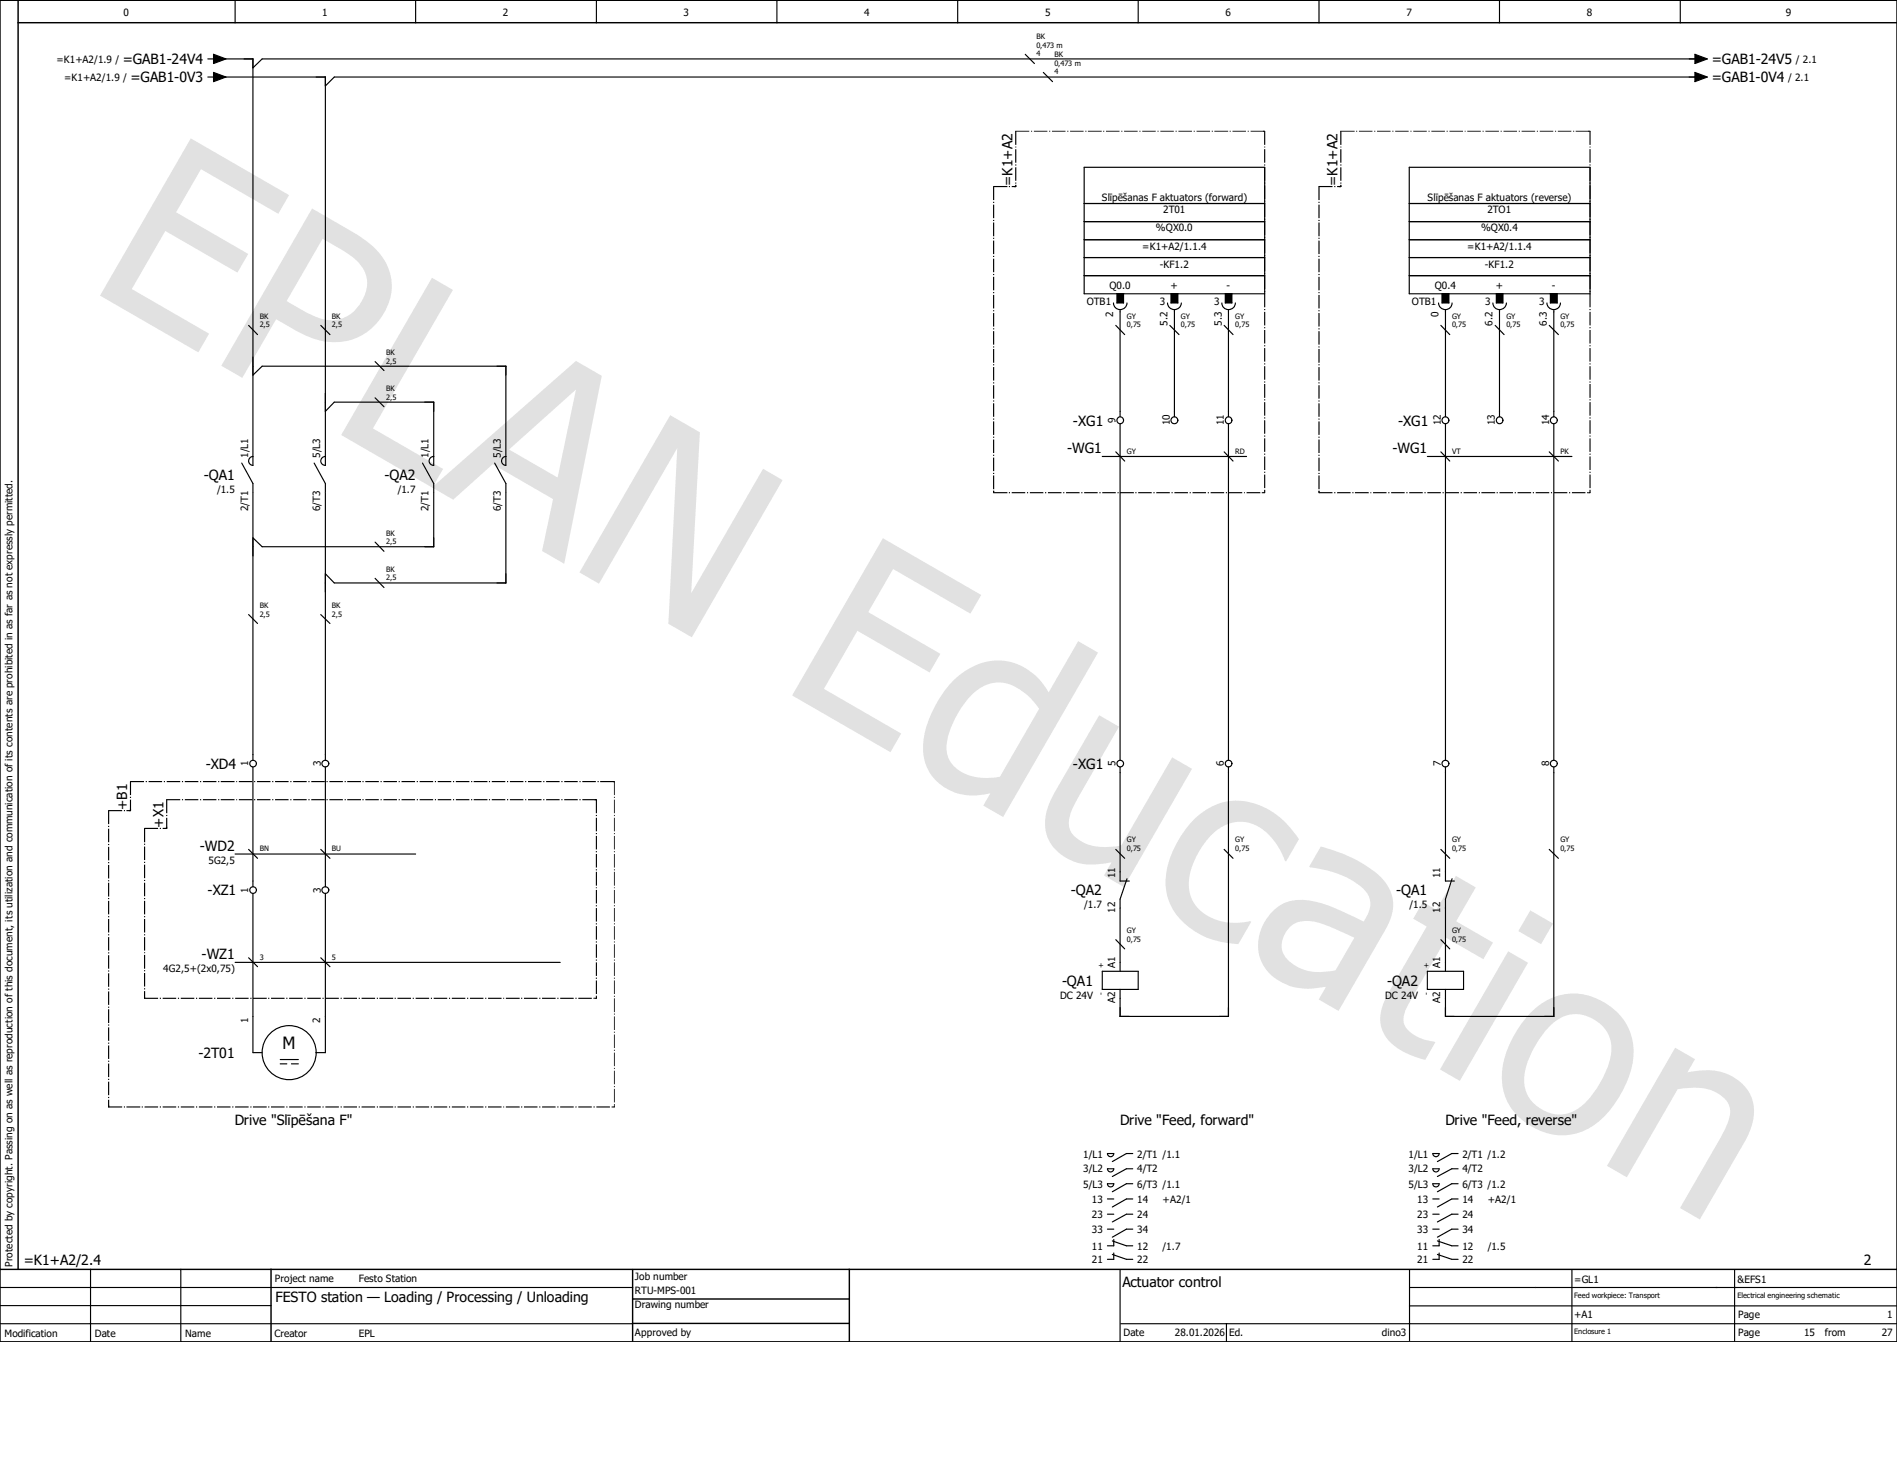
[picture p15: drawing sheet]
<svg xmlns="http://www.w3.org/2000/svg" width="279mm" height="216mm" viewBox="0 0 279 216" stroke-linecap="round" stroke-linejoin="round" font-family="sans-serif">
<defs><g id="words">
<text font-size="2.5" x="41.6" y="154.5">M</text>
<g font-size="2.1">
<text x="18.1" y="9.5">=GAB1-24V4</text>
<text x="252.1" y="9.5">=GAB1-24V5</text>
<text x="19.2" y="12.1">=GAB1-0V3</text>
<text x="252.1" y="12.1">=GAB1-0V4</text>
<text x="149.1" y="27.3" transform="rotate(-90 149.1 27.3)">=K1+A2</text>
<text x="197" y="27.3" transform="rotate(-90 197 27.3)">=K1+A2</text>
<text x="158" y="62.7">-XG1</text>
<text x="205.9" y="62.7">-XG1</text>
<text x="30" y="70.7">-QA1</text>
<text x="56.6" y="70.7">-QA2</text>
<text x="157.2" y="66.8">-WG1</text>
<text x="205.1" y="66.8">-WG1</text>
<text x="30.3" y="113.2">-XD4</text>
<text x="158" y="113.2">-XG1</text>
<text x="18.8" y="119.3" transform="rotate(-90 18.8 119.3)">+B1</text>
<text x="24.1" y="121.9" transform="rotate(-90 24.1 121.9)">+X1</text>
<text x="29.4" y="125.3">-WD2</text>
<text x="30.6" y="131.9">-XZ1</text>
<text x="157.7" y="131.9">-QA2</text>
<text x="205.7" y="131.9">-QA1</text>
<text x="29.7" y="141.3">-WZ1</text>
<text x="156.4" y="145.2">-QA1</text>
<text x="204.3" y="145.2">-QA2</text>
<text x="29.3" y="155.8">-2T01</text>
<text x="34.6" y="165.6">Drive &quot;Slīpēšana F&quot;</text>
<text x="165" y="165.6">Drive &quot;Feed, forward&quot;</text>
<text x="212.9" y="165.6">Drive &quot;Feed, reverse&quot;</text>
<text x="3.5" y="186.3">=K1+A2/2.4</text>
<text x="40.6" y="191.7">FESTO station — Loading / Processing / Unloading</text>
<text x="165.3" y="189.5">Actuator control</text>
<text x="274.5" y="186.3">2</text>
</g>
<g font-size="1.5">
<text x="18.2" y="2.3">0</text>
<text x="47.5" y="2.3">1</text>
<text x="74.1" y="2.3">2</text>
<text x="100.7" y="2.3">3</text>
<text x="127.3" y="2.3">4</text>
<text x="153.9" y="2.3">5</text>
<text x="180.5" y="2.3">6</text>
<text x="207.1" y="2.3">7</text>
<text x="233.7" y="2.3">8</text>
<text x="263" y="2.3">9</text>
<text x="8.3" y="9.2">=K1+A2/1.9 /</text>
<text x="9.4" y="11.9">=K1+A2/1.9 /</text>
<text x="263.4" y="11.9">/ 2.1</text>
<text x="264.5" y="9.2">/ 2.1</text>
<text x="162.3" y="29.6">Slīpēšanas F aktuators (forward)</text>
<text x="210.3" y="29.6">Slīpēšanas F aktuators (reverse)</text>
<text x="170.3" y="34.1">%QX0.0</text>
<text x="171.3" y="31.4">2T01</text>
<text x="218.1" y="34.1">%QX0.4</text>
<text x="219.1" y="31.4">2TO1</text>
<text x="168.2" y="36.7">=K1+A2/1.1.4</text>
<text x="170.8" y="39.4">-KF1.2</text>
<text x="216.1" y="36.7">=K1+A2/1.1.4</text>
<text x="218.7" y="39.4">-KF1.2</text>
<text x="160.1" y="44.9">OTB1</text>
<text x="163.4" y="42.6">Q0.0</text>
<text x="164" y="46.7" transform="rotate(-90 164 46.7)">2</text>
<text x="170.8" y="44.9">3</text>
<text x="172" y="48" transform="rotate(-90 172 48)">5.2</text>
<text x="172.4" y="42.6">+</text>
<text x="178.8" y="44.9">3</text>
<text x="180" y="48" transform="rotate(-90 180 48)">5.3</text>
<text x="180.6" y="42.6">-</text>
<text x="207.9" y="44.9">OTB1</text>
<text x="211.3" y="42.6">Q0.4</text>
<text x="211.9" y="46.7" transform="rotate(-90 211.9 46.7)">0</text>
<text x="218.7" y="44.9">3</text>
<text x="219.8" y="48" transform="rotate(-90 219.8 48)">6.2</text>
<text x="220.3" y="42.6">+</text>
<text x="226.7" y="44.9">3</text>
<text x="227.8" y="48" transform="rotate(-90 227.8 48)">6.3</text>
<text x="228.6" y="42.6">-</text>
<text x="164.3" y="62.3" transform="rotate(-90 164.3 62.3)">9</text>
<text x="172.3" y="62.7" transform="rotate(-90 172.3 62.7)">10</text>
<text x="180.3" y="62.7" transform="rotate(-90 180.3 62.7)">11</text>
<text x="212.2" y="62.7" transform="rotate(-90 212.2 62.7)">12</text>
<text x="220.2" y="62.7" transform="rotate(-90 220.2 62.7)">13</text>
<text x="228.2" y="62.7" transform="rotate(-90 228.2 62.7)">14</text>
<text x="36.5" y="67.4" transform="rotate(-90 36.5 67.4)">1/L1</text>
<text x="47.2" y="67.4" transform="rotate(-90 47.2 67.4)">5/L3</text>
<text x="63.1" y="67.4" transform="rotate(-90 63.1 67.4)">1/L1</text>
<text x="73.8" y="67.4" transform="rotate(-90 73.8 67.4)">5/L3</text>
<text x="32" y="72.6">/1.5</text>
<text x="36.5" y="75.3" transform="rotate(-90 36.5 75.3)">2/T1</text>
<text x="47.2" y="75.3" transform="rotate(-90 47.2 75.3)">6/T3</text>
<text x="58.6" y="72.6">/1.7</text>
<text x="63.1" y="75.3" transform="rotate(-90 63.1 75.3)">2/T1</text>
<text x="73.8" y="75.3" transform="rotate(-90 73.8 75.3)">6/T3</text>
<text x="36.6" y="112.9" transform="rotate(-90 36.6 112.9)">1</text>
<text x="47.2" y="112.9" transform="rotate(-90 47.2 112.9)">3</text>
<text x="164.3" y="112.9" transform="rotate(-90 164.3 112.9)">5</text>
<text x="180.3" y="112.9" transform="rotate(-90 180.3 112.9)">6</text>
<text x="212.2" y="112.9" transform="rotate(-90 212.2 112.9)">7</text>
<text x="228.2" y="112.9" transform="rotate(-90 228.2 112.9)">8</text>
<text x="30.7" y="127.2">5G2,5</text>
<text x="36.6" y="131.5" transform="rotate(-90 36.6 131.5)">1</text>
<text x="47.2" y="131.5" transform="rotate(-90 47.2 131.5)">3</text>
<text x="164.3" y="129.3" transform="rotate(-90 164.3 129.3)">11</text>
<text x="212.1" y="129.3" transform="rotate(-90 212.1 129.3)">11</text>
<text x="159.7" y="133.8">/1.7</text>
<text x="164.3" y="134.4" transform="rotate(-90 164.3 134.4)">12</text>
<text x="207.6" y="133.8">/1.5</text>
<text x="212.1" y="134.4" transform="rotate(-90 212.1 134.4)">12</text>
<text x="24" y="143.2">4G2,5+(2x0,75)</text>
<text x="164.3" y="142.6" transform="rotate(-90 164.3 142.6)">A1</text>
<text x="212.1" y="142.6" transform="rotate(-90 212.1 142.6)">A1</text>
<text x="156.1" y="147.1">DC 24V</text>
<text x="164.3" y="147.8" transform="rotate(-90 164.3 147.8)">A2</text>
<text x="204" y="147.1">DC 24V</text>
<text x="212.1" y="147.8" transform="rotate(-90 212.1 147.8)">A2</text>
<text x="36.5" y="150.6" transform="rotate(-90 36.5 150.6)">1</text>
<text x="47.2" y="150.6" transform="rotate(-90 47.2 150.6)">2</text>
<text x="159.6" y="170.5">1/L1</text>
<text x="159.6" y="172.7">3/L2</text>
<text x="167.5" y="170.5">2/T1 /1.1</text>
<text x="167.5" y="172.7">4/T2</text>
<text x="207.5" y="170.5">1/L1</text>
<text x="207.5" y="172.7">3/L2</text>
<text x="215.4" y="170.5">2/T1 /1.2</text>
<text x="215.4" y="172.7">4/T2</text>
<text x="159.6" y="174.9">5/L3</text>
<text x="160.8" y="177.2">13</text>
<text x="160.8" y="179.4">23</text>
<text x="167.5" y="174.9">6/T3 /1.1</text>
<text x="167.5" y="177.2">14</text>
<text x="167.5" y="179.4">24</text>
<text x="171.2" y="177.2">+A2/1</text>
<text x="207.5" y="174.9">5/L3</text>
<text x="208.7" y="177.2">13</text>
<text x="208.7" y="179.4">23</text>
<text x="215.4" y="174.9">6/T3 /1.2</text>
<text x="215.4" y="177.2">14</text>
<text x="215.4" y="179.4">24</text>
<text x="219.1" y="177.2">+A2/1</text>
<text x="160.8" y="181.6">33</text>
<text x="160.8" y="184">11</text>
<text x="167.5" y="181.6">34</text>
<text x="167.5" y="184">12</text>
<text x="171.2" y="184">/1.7</text>
<text x="208.7" y="181.6">33</text>
<text x="208.7" y="184">11</text>
<text x="215.4" y="181.6">34</text>
<text x="215.4" y="184">12</text>
<text x="219.1" y="184">/1.5</text>
<text x="1.8" y="186.6" transform="rotate(-90 1.8 186.6)">Protected by copyright. Passing on as well as reproduction of this document, its utilization and communication of its contents are prohibited in as far as not expressly permitted.</text>
<text x="40.5" y="188.8">Project name</text>
<text x="52.9" y="188.8">Festo Station</text>
<text x="93.5" y="190.5">RTU-MPS-001</text>
<text x="93.5" y="188.5">Job number</text>
<text x="160.8" y="186">21</text>
<text x="167.5" y="186">22</text>
<text x="208.7" y="186">21</text>
<text x="215.4" y="186">22</text>
<text x="231.9" y="188.9">=GL1</text>
<text x="255.9" y="188.9">&amp;EFS1</text>
<text x=".7" y="196.9">Modification</text>
<text x="14" y="196.9">Date</text>
<text x="27.3" y="196.9">Name</text>
<text x="40.4" y="196.8">Creator</text>
<text x="52.8" y="196.8">EPL</text>
<text x="93.5" y="196.8">Approved by</text>
<text x="93.5" y="192.7">Drawing number</text>
<text x="165.5" y="196.8">Date</text>
<text x="173.1" y="196.8">28.01.2026</text>
<text x="181" y="196.8">Ed.</text>
<text x="203.5" y="196.8">dino3</text>
<text x="231.9" y="194.1">+A1</text>
<text x="256" y="196.8">Page</text>
<text x="256" y="194.1">Page</text>
<text x="265.7" y="196.8">15</text>
<text x="268.8" y="196.8">from</text>
<text x="277.2" y="196.8">27</text>
<text x="278" y="194.1">1</text>
</g>
<g font-size="1.1">
<text x="152.6" y="5.7">BK</text>
<text x="152.6" y="8.3">4</text>
<text x="152.6" y="7">0,473 m</text>
<text x="155.3" y="11">4</text>
<text x="155.3" y="9.7">0,473 m</text>
<text x="155.3" y="8.4">BK</text>
<text x="38.3" y="46.9">BK</text>
<text x="48.9" y="46.9">BK</text>
<text x="166" y="46.9">GY</text>
<text x="173.9" y="46.9">GY</text>
<text x="181.9" y="46.9">GY</text>
<text x="213.9" y="46.9">GY</text>
<text x="221.9" y="46.9">GY</text>
<text x="229.8" y="46.9">GY</text>
<text x="38.3" y="48.2">2,5</text>
<text x="48.9" y="48.2">2,5</text>
<text x="56.9" y="53.5">2,5</text>
<text x="56.9" y="52.2">BK</text>
<text x="166" y="48.2">0,75</text>
<text x="173.9" y="48.2">0,75</text>
<text x="181.9" y="48.2">0,75</text>
<text x="213.9" y="48.2">0,75</text>
<text x="221.9" y="48.2">0,75</text>
<text x="229.8" y="48.2">0,75</text>
<text x="56.9" y="58.9">2,5</text>
<text x="56.9" y="57.6">BK</text>
<text x="166" y="66.8">GY</text>
<text x="181.9" y="66.8">RD</text>
<text x="213.9" y="66.8">VT</text>
<text x="229.8" y="66.8">PK</text>
<text x="56.9" y="80.2">2,5</text>
<text x="56.9" y="78.9">BK</text>
<text x="38.3" y="89.5">BK</text>
<text x="48.9" y="89.5">BK</text>
<text x="56.9" y="85.5">2,5</text>
<text x="56.9" y="84.2">BK</text>
<text x="38.3" y="90.8">2,5</text>
<text x="48.9" y="90.8">2,5</text>
<text x="38.3" y="125.4">BN</text>
<text x="48.9" y="125.4">BU</text>
<text x="166" y="125.4">0,75</text>
<text x="166" y="124.1">GY</text>
<text x="181.9" y="125.4">0,75</text>
<text x="181.9" y="124.1">GY</text>
<text x="213.9" y="125.4">0,75</text>
<text x="213.9" y="124.1">GY</text>
<text x="229.8" y="125.4">0,75</text>
<text x="229.8" y="124.1">GY</text>
<text x="166" y="137.4">GY</text>
<text x="213.9" y="137.4">GY</text>
<text x="38.3" y="141.3">3</text>
<text x="48.9" y="141.3">5</text>
<text x="162.5" y="142.6" transform="rotate(-90 162.5 142.6)">+</text>
<text x="166" y="138.7">0,75</text>
<text x="210.4" y="142.6" transform="rotate(-90 210.4 142.6)">+</text>
<text x="213.9" y="138.7">0,75</text>
<text x="162.5" y="146.5" transform="rotate(-90 162.5 146.5)">-</text>
<text x="210.4" y="146.5" transform="rotate(-90 210.4 146.5)">-</text>
<text x="231.9" y="191.1">Feed workpiece: Transport</text>
<text x="255.9" y="191.1">Electrical engineering schematic</text>
<text x="231.9" y="196.4">Enclosure 1</text>
</g>
</g></defs>
<path d="M197.7 -.1l-197.7 197.7M0 169.2l40.1 28.4M0 197.5v.1" fill="none" stroke="#fff" stroke-width=".15"/>
<g fill="none" stroke="#000" stroke-width=".17">
<path d="M34.6 0v3.3M61.2 0v3.3M87.8 0v3.3M114.4 0v3.3M141.1 0v3.3M167.6 0v3.3M194.3 0v3.3M220.9 0v3.3M247.5 0v3.3M0 194.9h93.1M0 189.6h93.2M0 192.3h39.9"/>
<path d="M13.3 186.9v10.7M26.6 186.9v10.7M165 187v10.6M165.1 194.9h114.3M180.6 194.9v2.7M207.6 192.3h71.8M207.6 189.6h71.8M207.6 187.1v10.3M231.5 187v10.6M255.5 187.1v10.4"/>
</g>
<path d="M0 0h279.4v197.6h-279.4zM2.7 3.3h276.7M2.7 0v186.9M0 186.9h279.4M39.9 186.9v10.7M93.1 191.3h32M93.2 187v10.5M93.2 194.9h31.9M125.1 186.9v10.7" fill="none" stroke="#000" stroke-width=".21"/>
<path d="M28.1 20.4l14.5 8.3-1.6 2.8-11.4-6.6-3.7 6.4 10.7 6.1-1.6 2.8-10.7-6.2-4.9 8.6 11.4 6.5-1.6 2.8-14.5-8.4zM46 30.7l5.8 3.4a11.4 11.4 0 0 1 5.4 5.4 7.7 7.7 0 0 1-1.6 8 8.5 8.5 0 0 1-10.3 2l-1.3-.6-3.3-1.9-5 8.6-3.1-1.7zM47.5 35.2l-5.3 9.1 2.1 1.3a8.2 8.2 0 0 0 5.2 1.5 5.7 5.7 0 0 0 4.5-6.4 6.7 6.7 0 0 0-3.5-3.8zM63.6 40.9l3.1 1.8-11.8 20.4 10.4 6-1.6 2.7-13.5-7.7zM63.6 71.8l21.2-18.6 3.8 2.2-5.5 27.6-3.3-1.9 1.7-7.6-8.9-5.1-5.8 5.2zM75 66.2l7.1 4.1 2.7-12.9zM98.7 61.1l4.4 2.6-1.3 23.7 10.6-18.4 2.9 1.7-13.4 23.2-3.5-2 1.4-25.9-11.6 20-2.9-1.7zM130 79.3l14.5 8.3-1.6 2.8-11.4-6.6-3.6 6.3 10.6 6.2-1.6 2.7-10.6-6.1-5 8.6 11.4 6.5-1.6 2.8-14.4-8.4zM140.5 100.1a8.7 8.7 0 0 1 9.3-2.3 9.2 9.2 0 0 1 4.7 4.2l4.3-7.6 2.9 1.7-14 24.2-2.9-1.7 1.1-1.8a8.2 8.2 0 0 1-8.2-2 7.4 7.4 0 0 1-1.4-7.3 17.5 17.5 0 0 1 4.2-7.4zM143.1 102.4a13 13 0 0 0-3.7 7.9 4.5 4.5 0 0 0 3.9 4.1 9.8 9.8 0 0 0 4 0l5.8-10a8.8 8.8 0 0 0-5.3-3.8 5.5 5.5 0 0 0-4.7 1.8zM161.9 105.3l2.9 1.7-5.7 9.9a8.7 8.7 0 0 0-1.7 4.6 3.8 3.8 0 0 0 2.8 2.9 10.2 10.2 0 0 0 5 .1l7.4-13 3 1.7-10.1 17.4-2.9-1.7 1.1-1.9a9.6 9.6 0 0 1-6.1-.4 5.9 5.9 0 0 1-3.3-7.8l1.1-2.2zM175.6 120.9a8.8 8.8 0 0 1 11.8-1.3 13.8 13.8 0 0 1 3.9 4l-1.9 3.3-.1-.1a9.3 9.3 0 0 0-4.5-5.3 5.7 5.7 0 0 0-6.8 1.9 11.2 11.2 0 0 0-2.9 7 5.7 5.7 0 0 0 4.8 5.3 9.6 9.6 0 0 0 4.2 0l.2 .1-1.9 3.2a11.5 11.5 0 0 1-9.9-5.5 9.5 9.5 0 0 1 .4-8.5l1.5-2.5zM190 136.5a3.4 3.4 0 0 0-.4 4.8 7 7 0 0 0 6.6 1.7l.5-.1 2.8-4.8-2.3-1a10.8 10.8 0 0 0-5.4-1.4 2.87 2.87 0 0 0-1.8 .8zM194.5 124.7a20.1 20.1 0 0 1 9 4.6 5.7 5.7 0 0 1 .8 7.1l-7.2 12.5-2.9-1.7 1.1-1.9a9.3 9.3 0 0 1-7.4-1.2 6.2 6.2 0 0 1-1.3-8.8 6 6 0 0 1 6.8-2.6 33.6 33.6 0 0 1 7.4 3 4 4 0 0 0 .9-3.5 6.6 6.6 0 0 0-3.2-2.9 16.6 16.6 0 0 0-5.5-1.6l-.2-.1zM209.6 132.8l2 1.2 2.8-5 3 1.7-2.9 5 5.4 3.1-1.4 2.5-5.4-3.2-4.8 8.3a9.7 9.7 0 0 0-1.6 3.7 2.79 2.79 0 0 0 1.9 2.5 10.2 10.2 0 0 0 2.8 .9l-1.5 2.6-1.1-.3a9 9 0 0 1-4.9-3.5 5.2 5.2 0 0 1 0-4.8l.7-1.4 5.5-9.7-2-1.1zM222.1 140.1l3 1.7-10.1 17.4-2.9-1.7zM225.4 134.1l3.3 1.9-1.7 3.1-3.4-2zM225.6 149a8.6 8.6 0 0 1 12-.4 8.5 8.5 0 0 1 2.4 9.8 14.8 14.8 0 0 1-5.9 7.7 8.4 8.4 0 0 1-9.3-.7 8.3 8.3 0 0 1-3.2-9.5 16.6 16.6 0 0 1 4-6.9zM228.1 151.3a14.1 14.1 0 0 0-3.6 7.1 5.2 5.2 0 0 0 3.2 5.3 5.2 5.2 0 0 0 6-1.5 14.5 14.5 0 0 0 3.6-7.2 5.2 5.2 0 0 0-6.4-5.5 5.9 5.9 0 0 0-2.8 1.8zM246.7 154.3l3 1.7-1.2 1.9a8.9 8.9 0 0 1 7.4 1.1 5.8 5.8 0 0 1 2 7l-1 2.3-6.5 11.3-3-1.7 5.7-9.9a10.8 10.8 0 0 0 1.7-4.2 3.1 3.1 0 0 0-2-2.9 8.8 8.8 0 0 0-5.7-.5l-7.5 13-2.9-1.7z" fill="#e1e1e1"/>
<g fill="none" stroke="#000" stroke-width=".17">
<path d="M30.6 11.3h.9M30.6 8.7h.9M31.5 10.7l1.8 .6-1.8 .7zM31.5 8l1.8 .7-1.8 .7zM32 8.7h5.3v59.8a.66 .66 0 0 1-.7-.6 .66 .66 0 0 1 .7-.7M32 11.3h15.9v57.2a.66 .66 0 0 1-.7-.6 .66 .66 0 0 1 .7-.7M151 8l1.4 1.4M153.7 10.7l1.3 1.3M249.6 10.7l1.9 .6-1.9 .7zM249.6 8l1.9 .7-1.9 .7zM250.1 11.3h-200.9l-1.3 1.4M250.1 8.7h-211.5l-1.3 1.3"/>
<path d="M159.7 32.6h26.6M159.7 24.6h26.6v18.7h-26.6zM159.7 35.3h26.6M159.7 30h26.6M159.7 37.9h26.6M207.6 32.6h26.6M207.6 35.3h26.6M207.6 24.6h26.6v18.7h-26.6zM207.6 30h26.6M207.6 37.9h26.6M36.6 47.9l1.3 1.4M37.3 55.2l1.3-1.3h35.9v14.6a.66 .66 0 0 1-.6-.6 .66 .66 0 0 1 .6-.7"/>
<path d="M47.2 47.9l1.4 1.4M55.2 58.6l1.4 1.3M55.2 53.3l1.4 1.3M159.7 40.6h26.6M164 44.6a1 1 0 0 0 1 1 1 1 0 0 0 1-1M164.3 47.9l1.4 1.4M164.5 43.3v1.3h1v-1.3M165 45.6v15.8M172 44.6a1.02 1.02 0 0 0 1 1 1.02 1.02 0 0 0 1-1M172.3 47.9l1.4 1.4M172.5 43.3v1.3h1v-1.3M173 45.6v15.8"/>
<path d="M180 44.6a1 1 0 0 0 1 1 1 1 0 0 0 .9-1M180.3 47.9l1.3 1.4M180.5 43.3v1.3h.9v-1.3M180.9 45.6v15.8M207.6 40.6h26.6M211.9 44.6a1 1 0 0 0 1 1 1 1 0 0 0 1-1M212.2 47.9l1.3 1.4M212.4 43.3v1.3h1v-1.3M212.9 45.6v15.8M219.9 44.6a1 1 0 0 0 1 1 1 1 0 0 0 1-1M220.2 47.9l1.3 1.4M220.4 43.3v1.3h1v-1.3"/>
<path d="M220.9 45.6v15.8M227.8 44.6a1 1 0 0 0 1 1 1 1 0 0 0 1-1M228.2 47.9l1.3 1.4M228.3 43.3v1.3h1.1v-1.3M228.9 45.6v15.8M35.6 68.2l1.7 3v1.3M37.3 72.6v39.4M46.3 68.2l1.6 3v1.3M47.9 60.6l1.3-1.4h14.7v9.3a.66 .66 0 0 1-.7-.6 .66 .66 0 0 1 .7-.7M47.9 72.6v39.4M55.2 79.8l1.4 1.4M62.2 68.2l1.7 3v1.3"/>
<path d="M63.9 72.6v7.9h-25.3l-1.3-1.3M72.9 68.2l1.6 3v1.3M74.5 72.6v13.3h-25.3l-1.3-1.4M162.3 67.2h21.3M164.3 66.5l1.4 1.4M165 62.4v49.6M180.3 66.5l1.3 1.4M180.9 62.4v49.6M210.2 67.2h21.3M212.2 66.5l1.3 1.4M212.9 62.4v49.6M228.2 66.5l1.3 1.4"/>
<path d="M228.9 62.4v49.6M36.6 90.5l1.3 1.3M47.2 90.5l1.4 1.3M55.2 85.2l1.4 1.3M37.3 112.9v17.7M47.9 112.9v17.7M165 112.9v16.9h1.3M180.9 112.9v36.8h-15.9v-4M212.9 112.9v16.9h1.3M228.9 112.9v36.8h-16v-4M34.6 125.8h26.6M36.6 125.1l1.3 1.3"/>
<path d="M37.3 131.6v23.4h1.3M47.2 125.1l1.4 1.3M47.9 131.6v23.4h-1.3M164.3 125.1l1.4 1.3M164.3 138.4l1.4 1.3M166 129.4l-1 3v10.6M180.3 125.1l1.3 1.3M212.2 125.1l1.3 1.3M212.2 138.4l1.3 1.3M213.9 129.4l-1 3v10.6M228.2 125.1l1.3 1.3M34.6 141.7h47.9"/>
<path d="M36.6 141.1l1.3 1.3M41.3 156h2.6M41.3 156.7h.9M42.9 156.7h1M47.2 141.1l1.4 1.3M162.3 143h5.3v2.7h-5.3zM210.2 143h5.4v2.7h-5.4zM163.1 169.9h.9a.47 .47 0 0 1-.4 .4 .47 .47 0 0 1-.5-.4zM163.1 172.1h.9a.47 .47 0 0 1-.4 .5 .47 .47 0 0 1-.5-.5zM163.1 174.3h.9a.47 .47 0 0 1-.4 .5 .47 .47 0 0 1-.5-.5zM163.1 176.6h.9M163.1 178.8h.9"/>
<path d="M166.8 169.9h-.9l-2.1 1.2M166.8 172.1h-.9l-2.1 1.2M166.8 174.3h-.9l-2.1 1.2M166.8 176.6h-.9l-2.1 1.2M166.8 178.8h-.9l-2.1 1.2M211 169.9h1a.47 .47 0 0 1-.5 .4 .47 .47 0 0 1-.5-.4zM211 172.1h1a.47 .47 0 0 1-.5 .5 .47 .47 0 0 1-.5-.5zM211 174.3h1a.47 .47 0 0 1-.5 .5 .47 .47 0 0 1-.5-.5zM211 176.6h1M211 178.8h1M214.8 169.9h-1l-2.1 1.2M214.8 172.1h-1l-2.1 1.2"/>
<path d="M214.8 174.3h-1l-2.1 1.2M214.8 176.6h-1l-2.1 1.2M214.8 178.8h-1l-2.1 1.2M163.1 181h.9M163.8 182.8l2.1 .7h.9M163.8 184.7l2.1 .8h.9M164 182.5v1h-.9M164 184.5v1h-.9M166.8 181h-.9l-2.1 1.2M211 181h1M211.7 182.8l2.1 .7h1M211.7 184.7l2.1 .8h1"/>
<path d="M212 182.5v1h-1M212 184.5v1h-1M214.8 181h-1l-2.1 1.2"/>
<circle cx="165" cy="61.9" r=".5"/>
<circle cx="173" cy="61.9" r=".51"/>
<circle cx="180.9" cy="61.9" r=".5"/>
<circle cx="212.9" cy="61.9" r=".51"/>
<circle cx="220.9" cy="61.9" r=".5"/>
<circle cx="228.9" cy="61.9" r=".51"/>
<circle cx="37.3" cy="112.5" r=".49"/>
<circle cx="47.9" cy="112.5" r=".5"/>
<circle cx="165" cy="112.5" r=".49"/>
<circle cx="181" cy="112.5" r=".49"/>
<circle cx="212.9" cy="112.5" r=".5"/>
<circle cx="228.9" cy="112.5" r=".5"/>
<circle cx="37.3" cy="131.1" r=".49"/>
<circle cx="47.9" cy="131.1" r=".5"/>
<circle cx="42.6" cy="155" r="4"/>
</g>
<g fill="#000">
<path d="M31.5 10.7l1.8 .6-1.8 .7zM31.5 8l1.8 .7-1.8 .7zM186 19.3h.4l-.4 .1zM233.9 19.3h.4l-.4 .1zM249.6 10.7l1.9 .6-1.9 .7zM249.6 8l1.9 .7-1.9 .7zM149.4 27.4l.3 .1-.3 .1zM149.5 27.2h.2l-.1 .4zM197.2 27.4l.4 .1-.4 .1zM197.4 27.2h.2l-.1 .4zM164.5 43.3h1v1.3h-1zM172.5 43.3h1v1.3h-1z"/>
<path d="M180.5 43.3h.9v1.3h-.9zM212.4 43.3h1v1.3h-1zM220.4 43.3h1v1.3h-1zM228.3 43.3h1.1v1.3h-1.1zM146.3 72.3h.1l-.1 .3zM186 72.5l.4 .1h-.4zM186.2 72.3h.2l-.1 .3zM194.2 72.3h.2l-.1 .3zM233.9 72.5l.4 .1h-.4zM234.1 72.3h.2l-.1 .3zM19 119.3l.3 .1-.3 .1zM19.1 119.1h.2l-.1 .4z"/>
<path d="M87.6 117.7l.3 .1-.3 .1zM90.3 115l.3 .1-.3 .1zM24.3 121.9l.3 .1-.3 .1zM24.5 121.8h.1v.3zM21.2 146.8h.2l-.1 .3zM87.6 146.9l.3 .1-.3 .1zM87.8 146.8h.1l-.1 .3zM15.9 162.8h.2l-.1 .3zM90.3 162.9l.3 .1-.3 .1zM90.4 162.8h.2l-.1 .3z"/>
<path d="M149.5 19.3v2h.2v-2zM149.5 21.6v.1h.2v-.1zM149.5 22v2h.2v-2zM149.5 24.2v.2h.2v-.2zM149.5 24.6v2h.2v-2zM149.5 26.9v.2h.2v-.2zM149.5 27.3l.1 .3 .1-.3z"/>
<path d="M149.5 19.3l.1 .1h2v-.1zM151.8 19.3v.1h.2v-.1zM152.3 19.3v.1h2v-.1zM154.5 19.3v.1h.2v-.1zM154.9 19.3v.1h2v-.1zM157.2 19.3v.1h.2v-.1zM157.6 19.3v.1h2v-.1zM159.9 19.3v.1h.1v-.1zM160.2 19.3v.1h2.1v-.1zM162.5 19.3v.1h.1v-.1zM162.9 19.3v.1h2v-.1zM165.1 19.3v.1h.2v-.1zM165.6 19.3v.1h2v-.1zM167.8 19.3v.1h.2v-.1zM168.2 19.3v.1h2v-.1zM170.5 19.3v.1h.1v-.1zM170.9 19.3v.1h2v-.1zM173.1 19.3v.1h.2v-.1zM173.6 19.3v.1h2v-.1zM175.8 19.3v.1h.2v-.1zM176.2 19.3v.1h2v-.1zM178.5 19.3v.1h.1v-.1zM178.9 19.3v.1h2v-.1zM181.1 19.3v.1h.2v-.1zM181.5 19.3v.1h2v-.1zM183.8 19.3v.1h.1v-.1zM184.2 19.3v.1h2l.1-.1z"/>
<path d="M186.2 19.3v2h.2v-2zM186.2 21.6v.1h.2v-.1zM186.2 22v2h.2v-2zM186.2 24.2v.2h.2v-.2zM186.2 24.6v2h.2v-2z"/>
<path d="M197.4 19.3v2h.2v-2zM197.4 21.6v.1h.2v-.1zM197.4 22v2h.2v-2zM197.4 24.2v.2h.2v-.2zM197.4 24.6v2h.2v-2zM197.4 26.9v.2h.2v-.2zM197.4 27.3l.1 .3 .1-.3z"/>
<path d="M197.4 19.3l.1 .1h2v-.1zM199.7 19.3v.1h.2v-.1zM200.2 19.3v.1h1.9v-.1zM202.4 19.3v.1h.2v-.1zM202.8 19.3v.1h2v-.1zM205.1 19.3v.1h.1v-.1zM205.5 19.3v.1h2v-.1zM207.7 19.3v.1h.2v-.1zM208.2 19.3v.1h1.9v-.1zM210.4 19.3v.1h.2v-.1zM210.8 19.3v.1h2v-.1zM213.1 19.3v.1h.1v-.1zM213.5 19.3v.1h2v-.1zM215.7 19.3v.1h.2v-.1zM216.1 19.3v.1h2v-.1zM218.4 19.3v.1h.1v-.1zM218.8 19.3v.1h2v-.1zM221 19.3v.1h.2v-.1zM221.4 19.3v.1h2v-.1zM223.7 19.3v.1h.2v-.1zM224.1 19.3v.1h2v-.1zM226.4 19.3v.1h.1v-.1zM226.8 19.3v.1h2v-.1zM229 19.3v.1h.2v-.1zM229.4 19.3v.1h2v-.1zM231.7 19.3v.1h.2v-.1zM232.1 19.3v.1h2l.1-.1z"/>
<path d="M234.1 19.3v2h.2v-2zM234.1 21.6v.1h.2v-.1zM234.1 22v2h.2v-2zM234.1 24.2v.2h.2v-.2zM234.1 24.6v2h.2v-2z"/>
<path d="M146.3 27.5v2h.1v-2l-.1-.1zM146.3 29.7v.2h.1v-.2zM146.3 30.1v2h.1v-2zM146.3 32.4v.2h.1v-.2z"/>
<path d="M146.3 32.8v2h.1v-2zM146.3 35v.2h.1v-.2zM146.3 35.4v2h.1v-2zM146.3 37.7v.1h.1v-.1z"/>
<path d="M146.3 38.1v2h.1v-2zM146.3 40.3v.2h.1v-.2zM146.3 40.8v2h.1v-2zM146.3 43v.2h.1v-.2z"/>
<path d="M146.3 27.5v.1h2.1v-.2h-2.1zM148.6 27.4v.2h.2v-.2zM149 27.4v.2l.7-.1z"/>
<path d="M186.2 26.9v.2h.2v-.2zM186.2 27.3v2h.2v-2zM186.2 29.5v.2h.2v-.2zM186.2 30v2h.2v-2zM186.2 32.2v.2h.2v-.2z"/>
<path d="M186.2 32.6v2h.2v-2zM186.2 34.9v.2h.2v-.2zM186.2 35.3v2h.2v-2zM186.2 37.5v.2h.2v-.2zM186.2 37.9v2.1h.2v-2.1z"/>
<path d="M194.2 27.5v2h.2v-2l-.1-.1zM194.2 29.7v.2h.2v-.2zM194.2 30.1v2h.2v-2zM194.2 32.4v.2h.2v-.2z"/>
<path d="M194.2 32.8v2h.2v-2zM194.2 35v.2h.2v-.2zM194.2 35.4v2h.2v-2zM194.2 37.7v.1h.2v-.1z"/>
<path d="M194.2 38.1v2h.2v-2zM194.2 40.3v.2h.2v-.2zM194.2 40.8v2h.2v-2zM194.2 43v.2h.2v-.2z"/>
<path d="M194.2 27.5l.1 .1h2v-.2h-2zM196.5 27.4v.2h.2v-.2zM196.9 27.4v.2l.7-.1z"/>
<path d="M234.1 26.9v.2h.2v-.2zM234.1 27.3v2h.2v-2zM234.1 29.5v.2h.2v-.2zM234.1 30v2h.2v-2zM234.1 32.2v.2h.2v-.2z"/>
<path d="M234.1 32.6v2h.2v-2zM234.1 34.9v.2h.2v-.2zM234.1 35.3v2h.2v-2zM234.1 37.5v.2h.2v-.2zM234.1 37.9v2.1h.2v-2.1z"/>
<path d="M146.3 43.4v2h.1v-2zM146.3 45.7v.1h.1v-.1zM146.3 46.1v2h.1v-2zM146.3 48.3v.2h.1v-.2z"/>
<path d="M146.3 48.8v2h.1v-2zM146.3 51v.2h.1v-.2zM146.3 51.4v2h.1v-2zM146.3 53.6v.2h.1v-.2z"/>
<path d="M146.3 54.1v1.9h.1v-1.9zM146.3 56.3v.2h.1v-.2zM146.3 56.7v2h.1v-2zM146.3 59v.1h.1v-.1z"/>
<path d="M146.3 59.4v2h.1v-2zM146.3 61.6v.2h.1v-.2zM146.3 62.1v2h.1v-2zM146.3 64.3v.2h.1v-.2z"/>
<path d="M186.2 40.2v.1h.2v-.1zM186.2 40.6v2h.2v-2zM186.2 42.8v.2h.2v-.2zM186.2 43.3v2h.2v-2zM186.2 45.5v.2h.2v-.2z"/>
<path d="M186.2 45.9v2h.2v-2zM186.2 48.2v.1h.2v-.1zM186.2 48.6v2h.2v-2zM186.2 50.8v.2h.2v-.2zM186.2 51.3v2h.2v-2z"/>
<path d="M186.2 53.5v.2h.2v-.2zM186.2 53.9v2h.2v-2zM186.2 56.2v.1h.2v-.1zM186.2 56.6v2h.2v-2zM186.2 58.8v.2h.2v-.2z"/>
<path d="M186.2 59.2v2h.2v-2zM186.2 61.5v.1h.2v-.1zM186.2 61.9v2h.2v-2zM186.2 64.1v.2h.2v-.2zM186.2 64.6v1.9h.2v-1.9z"/>
<path d="M194.2 43.4v2h.2v-2zM194.2 45.7v.1h.2v-.1zM194.2 46.1v2h.2v-2zM194.2 48.3v.2h.2v-.2z"/>
<path d="M194.2 48.8v2h.2v-2zM194.2 51v.2h.2v-.2zM194.2 51.4v2h.2v-2zM194.2 53.6v.2h.2v-.2z"/>
<path d="M194.2 54.1v1.9h.2v-1.9zM194.2 56.3v.2h.2v-.2zM194.2 56.7v2h.2v-2zM194.2 59v.1h.2v-.1z"/>
<path d="M194.2 59.4v2h.2v-2zM194.2 61.6v.2h.2v-.2zM194.2 62.1v2h.2v-2zM194.2 64.3v.2h.2v-.2z"/>
<path d="M234.1 40.2v.1h.2v-.1zM234.1 40.6v2h.2v-2zM234.1 42.8v.2h.2v-.2zM234.1 43.3v2h.2v-2zM234.1 45.5v.2h.2v-.2z"/>
<path d="M234.1 45.9v2h.2v-2zM234.1 48.2v.1h.2v-.1zM234.1 48.6v2h.2v-2zM234.1 50.8v.2h.2v-.2zM234.1 51.3v2h.2v-2z"/>
<path d="M234.1 53.5v.2h.2v-.2zM234.1 53.9v2h.2v-2zM234.1 56.2v.1h.2v-.1zM234.1 56.6v2h.2v-2zM234.1 58.8v.2h.2v-.2z"/>
<path d="M234.1 59.2v2h.2v-2zM234.1 61.5v.1h.2v-.1zM234.1 61.9v2h.2v-2zM234.1 64.1v.2h.2v-.2zM234.1 64.6v1.9h.2v-1.9z"/>
<path d="M146.3 64.7v2h.1v-2zM146.3 67v.1h.1v-.1zM146.3 67.4v2h.1v-2zM146.3 69.6v.2h.1v-.2zM146.3 70v2.1h.1v-2.1zM146.3 72.3v.1h.1v-.1z"/>
<path d="M146.3 72.5v.1h2.1v-.1zM148.6 72.5v.1h.2v-.1zM149 72.5v.1h2v-.1zM151.3 72.5v.1h.1v-.1zM151.7 72.5v.1h2v-.1zM153.9 72.5v.1h.2v-.1zM154.3 72.5v.1h2v-.1zM156.6 72.5v.1h.2v-.1zM157 72.5v.1h2v-.1zM159.3 72.5v.1h.1v-.1zM159.7 72.5v.1h2v-.1zM161.9 72.5v.1h.2v-.1zM162.3 72.5v.1h2v-.1zM164.6 72.5v.1h.2v-.1zM165 72.5v.1h2v-.1zM167.2 72.5v.1h.2v-.1zM167.6 72.5v.1h2v-.1zM169.9 72.5v.1h.2v-.1zM170.3 72.5v.1h2v-.1zM172.6 72.5v.1h.1v-.1zM173 72.5v.1h2v-.1zM175.2 72.5v.1h.2v-.1zM175.6 72.5v.1h2v-.1zM177.9 72.5v.1h.2v-.1zM178.3 72.5v.1h2v-.1zM180.6 72.5v.1h.1v-.1zM181 72.5v.1h2v-.1zM183.2 72.5v.1h.1v-.1zM183.6 72.5v.1h2v-.1zM185.8 72.5v.1h.2v-.1z"/>
<path d="M186.2 66.8v.2h.2v-.2zM186.2 67.2v2h.2v-2zM186.2 69.5v.1h.2v-.1zM186.2 69.9v2h.2v-2zM186.2 72.1v.2h.2v-.2z"/>
<path d="M194.2 64.7v2h.2v-2zM194.2 67v.1h.2v-.1zM194.2 67.4v2h.2v-2zM194.2 69.6v.2h.2v-.2zM194.2 70v2.1h.2v-2.1zM194.2 72.3v.1h.2v-.1z"/>
<path d="M194.3 72.5l-.1 .1h.1h2v-.1zM196.5 72.5v.1h.2v-.1zM196.9 72.5v.1h2v-.1zM199.2 72.5v.1h.1v-.1zM199.6 72.5v.1h2v-.1zM201.8 72.5v.1h.2v-.1zM202.2 72.5v.1h2v-.1zM204.5 72.5v.1h.1v-.1zM204.9 72.5v.1h2v-.1zM207.1 72.5v.1h.2v-.1zM207.6 72.5v.1h1.9v-.1zM209.8 72.5v.1h.2v-.1zM210.2 72.5v.1h2v-.1zM212.5 72.5v.1h.1v-.1zM212.9 72.5v.1h2v-.1zM215.1 72.5v.1h.2v-.1zM215.6 72.5v.1h2v-.1zM217.8 72.5v.1h.2v-.1zM218.2 72.5v.1h2v-.1zM220.4 72.5v.1h.2v-.1zM220.9 72.5v.1h1.9v-.1zM223.1 72.5v.1h.2v-.1zM223.5 72.5v.1h2v-.1zM225.8 72.5v.1h.1v-.1zM226.2 72.5v.1h2v-.1zM228.4 72.5v.1h.2v-.1zM228.9 72.5v.1h1.9v-.1zM231.1 72.5v.1h.2v-.1zM231.5 72.5v.1h2v-.1zM233.8 72.5v.1h.1v-.1z"/>
<path d="M234.1 66.8v.2h.2v-.2zM234.1 67.2v2h.2v-2zM234.1 69.5v.1h.2v-.1zM234.1 69.9v2h.2v-2zM234.1 72.1v.2h.2v-.2z"/>
<path d="M15.9 119.4v2h.2v-2l-.1-.1zM15.9 121.6v.2h.2v-.2zM15.9 122v2h.2v-2zM15.9 124.3v.2h.2v-.2z"/>
<path d="M16 119.3l-.1 .1 .1 .1h2v-.2zM18.2 119.3v.2h.2v-.2zM18.6 119.3v.2l.7-.1z"/>
<path d="M19.1 115.1v2h.2v-2l-.1-.1zM19.1 117.3v.2h.2v-.2zM19.1 117.8v1.6l.1 .1 .1-.1v-1.6z"/>
<path d="M19.2 115l-.1 .1 .1 .1h2v-.2zM21.5 115v.2h.1v-.2zM21.9 115v.2h2v-.2zM24.1 115v.2h.2v-.2zM24.6 115v.2h1.9v-.2zM26.8 115v.2h.2v-.2z"/>
<path d="M24.5 117.8v2h.1v-2v-.1zM24.5 120v.2h.1v-.2zM24.5 120.4v1.6l.1 .1v-.1v-1.6z"/>
<path d="M24.6 117.7l-.1 .1 .1 .1h1.9v-.2zM26.8 117.7v.2h.2v-.2zM27.2 117.7v.2h2v-.2zM29.5 117.7v.2h.1v-.2zM29.9 117.7v.2h2v-.2z"/>
<path d="M27.2 115v.2h2v-.2zM29.5 115v.2h.1v-.2zM29.9 115v.2h2v-.2zM32.1 115v.2h.2v-.2zM32.5 115v.2h2v-.2zM34.8 115v.2h.1v-.2z"/>
<path d="M32.1 117.7v.2h.2v-.2zM32.5 117.7v.2h2v-.2zM34.8 117.7v.2h.1v-.2zM35.2 117.7v.2h2v-.2zM37.4 117.7v.2h.2v-.2z"/>
<path d="M35.2 115v.2h2v-.2zM37.4 115v.2h.2v-.2zM37.8 115v.2h2v-.2zM40.1 115v.2h.2v-.2zM40.5 115v.2h2v-.2zM42.8 115v.2h.1v-.2z"/>
<path d="M37.8 117.7v.2h2v-.2zM40.1 117.7v.2h.2v-.2zM40.5 117.7v.2h2v-.2zM42.8 117.7v.2h.1v-.2zM43.2 117.7v.2h2v-.2z"/>
<path d="M43.2 115v.2h2v-.2zM45.4 115v.2h.2v-.2zM45.8 115v.2h2v-.2zM48.1 115v.2h.2v-.2zM48.5 115v.2h2v-.2zM50.8 115v.2h.1v-.2z"/>
<path d="M45.4 117.7v.2h.2v-.2zM45.8 117.7v.2h2v-.2zM48.1 117.7v.2h.2v-.2zM48.5 117.7v.2h2v-.2zM50.8 117.7v.2h.1v-.2z"/>
<path d="M51.1 115v.2h2.1v-.2zM53.4 115v.2h.2v-.2zM53.8 115v.2h2v-.2zM56 115v.2h.2v-.2zM56.5 115v.2h2v-.2zM58.7 115v.2h.2v-.2z"/>
<path d="M51.1 117.7v.2h2.1v-.2zM53.4 117.7v.2h.2v-.2zM53.8 117.7v.2h2v-.2zM56 117.7v.2h.2v-.2zM56.5 117.7v.2h2v-.2z"/>
<path d="M58.7 117.7v.2h.2v-.2zM59.1 117.7v.2h2v-.2zM61.4 117.7v.2h.2v-.2zM61.8 117.7v.2h2v-.2zM64.1 117.7v.2h.1v-.2z"/>
<path d="M59.1 115v.2h2v-.2zM61.4 115v.2h.2v-.2zM61.8 115v.2h2v-.2zM64.1 115v.2h.1v-.2zM64.5 115v.2h2v-.2zM66.7 115v.2h.2v-.2z"/>
<path d="M64.5 117.7v.2h2v-.2zM66.7 117.7v.2h.2v-.2zM67.1 117.7v.2h2v-.2zM69.4 117.7v.2h.2v-.2zM69.8 117.7v.2h2v-.2z"/>
<path d="M67.1 115v.2h2v-.2zM69.4 115v.2h.2v-.2zM69.8 115v.2h2v-.2zM72 115v.2h.2v-.2zM72.4 115v.2h2v-.2zM74.7 115v.2h.1v-.2z"/>
<path d="M72 117.7v.2h.2v-.2zM72.4 117.7v.2h2v-.2zM74.7 117.7v.2h.1v-.2zM75.1 117.7v.2h2v-.2zM77.3 117.7v.2h.2v-.2zM77.8 117.7v.2h2v-.2zM80 117.7v.2h.2v-.2zM80.4 117.7v.2h2v-.2zM82.7 117.7v.2h.1v-.2zM83.1 117.7v.2h2v-.2zM85.3 117.7v.2h.2v-.2zM85.8 117.7v.2h2v-.1v-.1z"/>
<path d="M75.1 115v.2h2v-.2zM77.3 115v.2h.2v-.2zM77.8 115v.2h2v-.2zM80 115v.2h.2v-.2zM80.4 115v.2h2v-.2zM82.7 115v.2h.1v-.2zM83.1 115v.2h2v-.2zM85.3 115v.2h.2v-.2zM85.8 115v.2h2v-.2zM88 115v.2h.2v-.2zM88.4 115v.2h2l.1-.1-.1-.1z"/>
<path d="M87.8 117.8v2h.1v-2l-.1-.1zM87.8 120v.2h.1v-.2zM87.8 120.4v2h.1v-2zM87.8 122.7v.2h.1v-.2zM87.8 123.1v2h.1v-2zM87.8 125.3v.2h.1v-.2zM87.8 125.8v2h.1v-2zM87.8 128v.2h.1v-.2zM87.8 128.4v2h.1v-2zM87.8 130.7v.1h.1v-.1zM87.8 131.1v2h.1v-2zM87.8 133.3v.2h.1v-.2zM87.8 133.7v2h.1v-2zM87.8 136v.1h.1v-.1zM87.8 136.4v2h.1v-2zM87.8 138.6v.2h.1v-.2zM87.8 139.1v2h.1v-2zM87.8 141.3v.2h.1v-.2zM87.8 141.7v2h.1v-2zM87.8 144v.1h.1v-.1zM87.8 144.4v2h.1v-2zM87.8 146.6v.2h.1v-.2z"/>
<path d="M90.4 115.1v2h.2v-2l-.1-.1zM90.4 117.3v.2h.2v-.2zM90.4 117.8v2h.2v-2zM90.4 120v.2h.2v-.2z"/>
<path d="M15.9 124.7v2h.2v-2zM15.9 127v.1h.2v-.1zM15.9 127.4v2h.2v-2zM15.9 129.6v.2h.2v-.2z"/>
<path d="M15.9 130v2h.2v-2zM15.9 132.2v.2h.2v-.2zM15.9 132.7v2h.2v-2zM15.9 134.9v.2h.2v-.2z"/>
<path d="M15.9 135.3v2h.2v-2zM15.9 137.6v.2h.2v-.2zM15.9 138v2h.2v-2zM15.9 140.3v.1h.2v-.1z"/>
<path d="M21.2 122v2h.2v-2l-.1-.1zM21.2 124.2v.2h.2v-.2zM21.2 124.7v2h.2v-2zM21.2 126.9v.2h.2v-.2zM21.2 127.3v2h.2v-2zM21.2 129.6v.2h.2v-.2zM21.2 130v2h.2v-2zM21.2 132.2v.2h.2v-.2zM21.2 132.7v2h.2v-2zM21.2 134.9v.2h.2v-.2zM21.2 135.3v2h.2v-2zM21.2 137.6v.2h.2v-.2zM21.2 138v2h.2v-2zM21.2 140.3v.1h.2v-.1zM21.2 140.6v2.1h.2v-2.1zM21.2 142.9v.1h.2v-.1zM21.2 143.3v2h.2v-2zM21.2 145.5v.2h.2v-.2zM21.2 146v1l.1 .1 .1-.1v-1z"/>
<path d="M21.3 121.9l-.1 .1 .1 .1h2v-.2zM23.5 121.9v.2h.2v-.2zM24 121.9v.2l.6-.1z"/>
<path d="M90.4 120.4v2h.2v-2zM90.4 122.7v.2h.2v-.2zM90.4 123.1v2h.2v-2zM90.4 125.3v.2h.2v-.2z"/>
<path d="M90.4 125.8v2h.2v-2zM90.4 128v.2h.2v-.2zM90.4 128.4v2h.2v-2zM90.4 130.7v.1h.2v-.1z"/>
<path d="M90.4 131.1v2h.2v-2zM90.4 133.3v.2h.2v-.2zM90.4 133.7v2h.2v-2zM90.4 136v.1h.2v-.1z"/>
<path d="M90.4 136.4v2h.2v-2zM90.4 138.6v.2h.2v-.2zM90.4 139.1v2h.2v-2zM90.4 141.3v.2h.2v-.2z"/>
<path d="M15.9 140.7v2h.2v-2zM15.9 142.9v.2h.2v-.2zM15.9 143.3v2h.2v-2zM15.9 145.6v.2h.2v-.2z"/>
<path d="M15.9 146v2h.2v-2zM15.9 148.3v.1h.2v-.1zM15.9 148.6v2.1h.2v-2.1zM15.9 150.9v.1h.2v-.1z"/>
<path d="M15.9 151.3v2h.2v-2zM15.9 153.5v.2h.2v-.2zM15.9 154v2h.2v-2zM15.9 156.2v.2h.2v-.2z"/>
<path d="M15.9 156.6v2h.2v-2zM15.9 158.9v.1h.2v-.1zM15.9 159.3v2h.2v-2zM15.9 161.5v.2h.2v-.2zM15.9 162v1l.1 .1 .1-.1v-1z"/>
<path d="M21.3 146.9l-.1 .1 .1 .1h2v-.2zM23.5 146.9v.2h.2v-.2zM24 146.9v.2h2v-.2zM26.2 146.9v.2h.2v-.2zM26.6 146.9v.2h2v-.2zM28.9 146.9v.2h.1v-.2z"/>
<path d="M29.3 146.9v.2h2v-.2zM31.5 146.9v.2h.2v-.2zM32 146.9v.2h2v-.2zM34.2 146.9v.2h.2v-.2zM34.6 146.9v.2h2v-.2zM36.9 146.9v.2h.1v-.2z"/>
<path d="M37.3 146.9v.2h2v-.2zM39.5 146.9v.2h.2v-.2zM39.9 146.9v.2h2v-.2zM42.2 146.9v.2h.1v-.2zM42.6 146.9v.2h2v-.2zM44.8 146.9v.2h.2v-.2z"/>
<path d="M45.3 146.9v.2h1.9v-.2zM47.5 146.9v.2h.2v-.2zM47.9 146.9v.2h2v-.2zM50.2 146.9v.2h.1v-.2zM50.6 146.9v.2h2v-.2zM52.8 146.9v.2h.2v-.2z"/>
<path d="M53.3 146.9v.2h1.9v-.2zM55.5 146.9v.2h.2v-.2zM55.9 146.9v.2h2v-.2zM58.1 146.9v.2h.2v-.2zM58.5 146.9v.2h2v-.2zM60.8 146.9v.2h.2v-.2z"/>
<path d="M61.2 146.9v.2h2v-.2zM63.5 146.9v.2h.1v-.2zM63.9 146.9v.2h2v-.2zM66.1 146.9v.2h.2v-.2zM66.5 146.9v.2h2v-.2zM68.8 146.9v.2h.2v-.2z"/>
<path d="M69.2 146.9v.2h2v-.2zM71.5 146.9v.2h.1v-.2zM71.9 146.9v.2h2v-.2zM74.1 146.9v.2h.2v-.2zM74.5 146.9v.2h2v-.2zM76.8 146.9v.2h.1v-.2z"/>
<path d="M77.2 146.9v.2h2v-.2zM79.4 146.9v.2h.2v-.2zM79.8 146.9v.2h2v-.2zM82.1 146.9v.2h.2v-.2zM82.5 146.9v.2h2v-.2zM84.8 146.9v.2h.1v-.2zM85.2 146.9v.2h2v-.2zM87.4 146.9v.2h.2v-.2z"/>
<path d="M90.4 141.7v2h.2v-2zM90.4 144v.1h.2v-.1zM90.4 144.4v2h.2v-2zM90.4 146.6v.2h.2v-.2z"/>
<path d="M90.4 147v2.1h.2v-2.1zM90.4 149.3v.1h.2v-.1zM90.4 149.7v2h.2v-2zM90.4 151.9v.2h.2v-.2z"/>
<path d="M90.4 152.4v1.9h.2v-1.9zM90.4 154.6v.2h.2v-.2zM90.4 155v2h.2v-2zM90.4 157.3v.1h.2v-.1zM90.4 157.7v2h.2v-2zM90.4 159.9v.2h.2v-.2zM90.4 160.4v1.9h.2v-1.9zM90.4 162.6v.2h.2v-.2z"/>
<path d="M15.9 163l.1 .1h2v-.2h-2zM18.2 162.9v.2h.2v-.2zM18.6 162.9v.2h2.1v-.2zM20.9 162.9v.2h.1v-.2zM21.3 162.9v.2h2v-.2zM23.5 162.9v.2h.2v-.2zM24 162.9v.2h2v-.2z"/>
<path d="M26.2 162.9v.2h.2v-.2zM26.6 162.9v.2h2v-.2zM28.9 162.9v.2h.1v-.2zM29.3 162.9v.2h2v-.2zM31.5 162.9v.2h.2v-.2zM32 162.9v.2h2v-.2zM34.2 162.9v.2h.2v-.2z"/>
<path d="M34.6 162.9v.2h2v-.2zM36.9 162.9v.2h.1v-.2zM37.3 162.9v.2h2v-.2zM39.5 162.9v.2h.2v-.2zM39.9 162.9v.2h2v-.2zM42.2 162.9v.2h.1v-.2zM42.6 162.9v.2h2v-.2z"/>
<path d="M44.8 162.9v.2h.2v-.2zM45.3 162.9v.2h1.9v-.2zM47.5 162.9v.2h.2v-.2zM47.9 162.9v.2h2v-.2zM50.2 162.9v.2h.1v-.2zM50.6 162.9v.2h2v-.2zM52.8 162.9v.2h.2v-.2z"/>
<path d="M53.3 162.9v.2h1.9v-.2zM55.5 162.9v.2h.2v-.2zM55.9 162.9v.2h2v-.2zM58.1 162.9v.2h.2v-.2zM58.5 162.9v.2h2v-.2zM60.8 162.9v.2h.2v-.2zM61.2 162.9v.2h2v-.2z"/>
<path d="M63.5 162.9v.2h.1v-.2zM63.9 162.9v.2h2v-.2zM66.1 162.9v.2h.2v-.2zM66.5 162.9v.2h2v-.2zM68.8 162.9v.2h.2v-.2zM69.2 162.9v.2h2v-.2zM71.5 162.9v.2h.1v-.2z"/>
<path d="M71.9 162.9v.2h2v-.2zM74.1 162.9v.2h.2v-.2zM74.5 162.9v.2h2v-.2zM76.8 162.9v.2h.1v-.2zM77.2 162.9v.2h2v-.2zM79.4 162.9v.2h.2v-.2zM79.8 162.9v.2h2v-.2z"/>
<path d="M82.1 162.9v.2h.2v-.2zM82.5 162.9v.2h2v-.2zM84.8 162.9v.2h.1v-.2zM85.2 162.9v.2h2v-.2zM87.4 162.9v.2h.2v-.2zM87.8 162.9v.2h2v-.2zM90.1 162.9v.2h.2v-.2z"/>
</g>
<use href="#words"/>
</svg>
